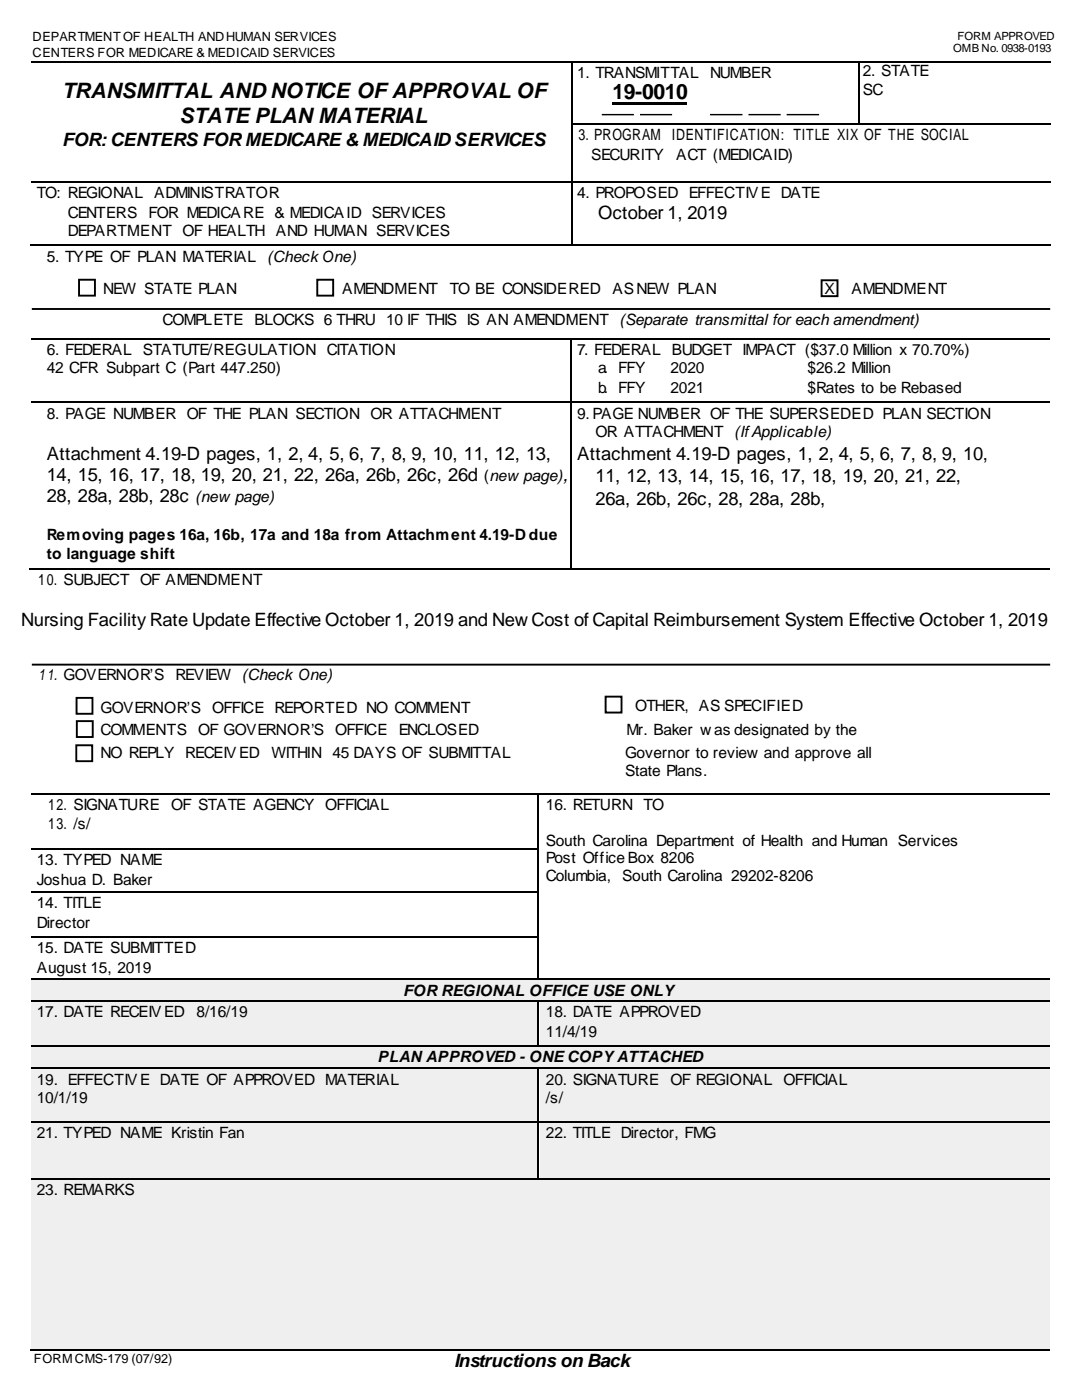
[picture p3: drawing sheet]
<svg xmlns="http://www.w3.org/2000/svg" width="216mm" height="279mm" viewBox="0 0 216 279" stroke-linecap="round" stroke-linejoin="round" font-family="sans-serif">
<defs><g id="words">
<g font-size="4.2">
<text x="12.4" y="19.5">TRANSMITTAL AND NOTICE OF APPROVAL OF</text>
<text x="122.2" y="19.8">19-0010</text>
<text x="35.8" y="24.6">STATE PLAN MATERIAL</text>
</g>
<g font-size="3.7">
<text x="12.4" y="29.1">FOR: CENTERS FOR MEDICARE &amp; MEDICAID SERVICES</text>
<text x="119.4" y="43.7">October 1, 2019</text>
<text x="9.3" y="91.7">Attachment 4.19-D pages, 1, 2, 4, 5, 6, 7, 8, 9, 10, 11, 12, 13,</text>
<text x="9.3" y="96">14, 15, 16, 17, 18, 19, 20, 21, 22, 26a, 26b, 26c, 26d</text>
<text x="112.3" y="96">,</text>
<text x="115.1" y="91.7">Attachment 4.19-D pages, 1, 2, 4, 5, 6, 7, 8, 9, 10,</text>
<text x="9.3" y="100.2">28, 28a, 28b, 28c</text>
<text x="118.8" y="96.2">11, 12, 13, 14, 15, 16, 17, 18, 19, 20, 21, 22,</text>
<text x="118.8" y="100.8">26a, 26b, 26c, 28, 28a, 28b,</text>
<text x="4.2" y="125">Nursing Facility Rate Update Effective October 1, 2019 and New Cost of Capital Reimbursement System Effective October 1, 2019</text>
<text x="90.6" y="272.9">Instructions on Back</text>
</g>
<g font-size="3.1">
<text x="115.1" y="15.5">1. TRANSMITTAL</text>
<text x="141.7" y="15.5">NUMBER</text>
<text x="172.2" y="15.2">2. STATE</text>
<text x="172.2" y="18.9">SC</text>
<text x="115.4" y="27.9">3. PROGRAM IDENTIFICATION: TITLE XIX OF THE SOCIAL</text>
<text x="118" y="31.9">SECURITY</text>
<text x="134.9" y="31.9">ACT (MEDICAID)</text>
<text x="7.3" y="39.5">TO: REGIONAL</text>
<text x="30.8" y="39.5">ADMINISTRATOR</text>
<text x="115.1" y="39.5">4. PROPOSED EFFECTIVE DATE</text>
<text x="13.5" y="43.5">CENTERS FOR MEDICARE &amp; MEDICAID SERVICES</text>
<text x="13.5" y="47.1">DEPARTMENT OF HEALTH AND HUMAN SERVICES</text>
<text x="9.3" y="52.2">5. TYPE OF PLAN MATERIAL</text>
<text x="53.3" y="52.2">(Check One)</text>
<text x="20.6" y="58.7">NEW STATE PLAN</text>
<text x="68.3" y="58.7">AMENDMENT</text>
<text x="89.7" y="58.7">TO BE CONSIDERED</text>
<text x="122.2" y="58.7">ASNEW PLAN</text>
<text x="164.5" y="58.7">X</text>
<text x="169.9" y="58.7">AMENDMENT</text>
<text x="32.5" y="64.9">COMPLETE BLOCKS 6 THRU 10 IF THIS IS AN AMENDMENT (Separate transmittal for each amendment)</text>
<text x="9.3" y="70.8">6. FEDERAL</text>
<text x="28.5" y="70.8">STATUTE/REGULATION CITATION</text>
<text x="115.1" y="70.8">7. FEDERAL</text>
<text x="134.1" y="70.8">BUDGET IMPACT ($37.0 Million x 70.70%)</text>
<text x="9.3" y="74.5">42 CFR Subpart C (Part 447.250)</text>
<text x="119.4" y="74.5">a. FFY</text>
<text x="133.8" y="74.5">2020</text>
<text x="161.2" y="74.5">$26.2 Million</text>
<text x="9.3" y="83.5">8. PAGE NUMBER OF THE PLAN SECTION OR ATTACHMENT</text>
<text x="115.1" y="83.5">9. PAGE NUMBER OF THE SUPERSEDED PLAN SECTION</text>
<text x="119.4" y="78.5">b. FFY</text>
<text x="133.8" y="78.5">2021</text>
<text x="161.2" y="78.5">$Rates to be Rebased</text>
<text x="118.8" y="87.2">OR ATTACHMENT (IfApplicable)</text>
<text x="96.5" y="96">(new page)</text>
<text x="38.9" y="100.2">(new page)</text>
<text x="9.3" y="107.8">Removing pages 16a, 16b, 17a and 18a from Attachment 4.19-D due</text>
<text x="9.3" y="111.5">to language shift</text>
<text x="7.6" y="116.8">10. SUBJECT OF AMENDMENT</text>
<text x="7.6" y="135.7">11. GOVERNOR’S REVIEW (Check One)</text>
<text x="20" y="142.2">GOVERNOR’S OFFICE REPORTED NO COMMENT</text>
<text x="126.7" y="142">OTHER, AS SPECIFIED</text>
<text x="20" y="146.8">COMMENTS OF GOVERNOR’S OFFICE ENCLOSED</text>
<text x="125" y="146.8">Mr. Baker w as designated by the</text>
<text x="20" y="151.3">NO REPLY RECEIVED</text>
<text x="54.2" y="151.3">WITHIN 45 DAYS OF SUBMITTAL</text>
<text x="124.8" y="151.3">Governor to review and approve all</text>
<text x="124.8" y="154.9">State Plans.</text>
<text x="9.6" y="161.7">12. SIGNATURE OF STATE AGENCY OFFICIAL</text>
<text x="108.9" y="161.7">16. RETURN TO</text>
<text x="9.6" y="165.4">13. /s/</text>
<text x="7.3" y="172.7">13. TYPED NAME</text>
<text x="108.9" y="168.8">South Carolina Department of Health and Human Services</text>
<text x="108.9" y="172.2">Post Office Box 8206</text>
<text x="7.3" y="176.7">Joshua D. Baker</text>
<text x="108.9" y="175.8">Columbia,</text>
<text x="124.2" y="175.8">South Carolina 29202-8206</text>
<text x="7.3" y="181.2">14. TITLE</text>
<text x="7.3" y="185.1">Director</text>
<text x="7.3" y="190.2">15. DATE SUBMITTED</text>
<text x="7.3" y="194.2">August 15, 2019</text>
<text x="7.3" y="202.9">17. DATE RECEIVED</text>
<text x="39.2" y="202.9">8/16/19</text>
<text x="80.4" y="198.7">FOR REGIONAL OFFICE USE ONLY</text>
<text x="108.9" y="202.9">18. DATE APPROVED</text>
<text x="108.9" y="206.9">11/4/19</text>
<text x="75.4" y="211.9">PLAN APPROVED - ONE COPY ATTACHED</text>
<text x="7.3" y="216.5">19. EFFECTIVE DATE OF APPROVED MATERIAL</text>
<text x="7.3" y="220.1">10/1/19</text>
<text x="108.9" y="216.5">20. SIGNATURE OF REGIONAL</text>
<text x="108.9" y="220.1">/s/</text>
<text x="156.3" y="216.5">OFFICIAL</text>
<text x="7.3" y="227.2">21. TYPED NAME Kristin Fan</text>
<text x="108.9" y="227.2">22. TITLE Director, FMG</text>
<text x="7.3" y="238.5">23. REMARKS</text>
</g>
<g font-size="2.5">
<text x="6.5" y="8.2">DEPARTMENT OF HEALTH ANDHUMAN SERVICES</text>
<text x="6.5" y="11.3">CENTERS FOR MEDICARE &amp; MEDICAID SERVICES</text>
<text x="6.8" y="272.1">FORMCMS-179 (07/92)</text>
</g>
<g font-size="2.3">
<text x="190.2" y="10.4">OMB No. 0938-0193</text>
<text x="191.1" y="7.9">FORM APPROVED</text>
</g>
</g></defs>
<path d="M63.3 55.8h3.2v3.2h-3.2zM163.9 55.9h3.2v3.2h-3.2zM120.8 139h3.2v3.2h-3.2z" fill="none" stroke="#000" stroke-width=".38"/>
<g fill="none" stroke="#000" stroke-width=".28">
<path d="M6.2 12.3h107.8M114.2 12.4v12.2M114.3 12.3h57M171.4 12.4v12.2M171.6 12.3h38.1M6.2 36.3h107.8M114.2 24.8v11.3M114.2 36.4v12.4M114.3 24.7h57M114.3 36.3h95.4M120.1 22.9h6.4M127.7 22.9h6.4"/>
<path d="M141.7 22.9h6.4M149.3 22.9h6.5M157 22.9h6.4M171.6 24.7h38.1M5.9 49h108.1M114.3 49h95.4M6.2 67.6h107.5M113.9 67.7v12.5M114 67.6h95.4M6.2 80.3h107.5M113.9 80.4v33.1M114 80.3h95.4"/>
<path d="M5.9 113.6h107.8M114 113.6h95.4M6.2 158.5h101M107.4 158.6v10.7M107.5 158.5h101.9M6.2 169.5h101M6.2 177.9h101M107.4 169.6v8.2M107.4 178.1v8.7M6.2 187h101M107.4 187.1v8.2"/>
</g>
<path d="M122.2 20.3h15v.6h-15z" fill-rule="evenodd" fill="#000"/>
<g fill="#000">
<path d="M114 12.1h.3v.3h-.3zM171.3 12.1h.3v.3h-.3zM114 24.6h.3v.2h-.3zM114 36.1h.3v.3h-.3zM171.3 24.6h.3v.2h-.3zM114 48.8h.3v.3h-.3zM113.7 67.5h.3v.2h-.3zM113.7 80.2h.3v.2h-.3zM113.7 113.5h.3v.2h-.3zM107.2 158.3h.3v.3h-.3zM107.2 169.3h.3v.3h-.3zM107.2 177.8h.3v.3h-.3z"/>
<path d="M107.2 186.8h.3v.3h-.3z"/>
</g>
<path d="M6.2 195.6h203.2v3.9h-203.2z" fill-rule="evenodd" fill="#efefef"/>
<path d="M6.2 195.6h203.2v3.6h-203.2z" fill="#efefef"/>
<path d="M6.2 195.4h101M107.5 195.4h101.9" fill="none" stroke="#000" stroke-width=".28"/>
<path d="M107.2 195.3h.3v.3h-.3z" fill="#000"/>
<g fill="#efefef">
<path d="M6.2 199.8h101v8.8h-101z" fill-rule="evenodd"/>
<path d="M107.8 199.8h101.6v8.8h-101.6z" fill-rule="evenodd"/>
</g>
<g fill="#efefef">
<path d="M6.2 199.8h101v4h-101z"/>
<path d="M107.8 199.8h101.6v4h-101.6z"/>
<path d="M107.8 203.8h101.6v3.9h-101.6z"/>
</g>
<path d="M6.2 199.7h101M107.4 199.8v8.8M107.5 199.7h101.9" fill="none" stroke="#000" stroke-width=".28"/>
<path d="M107.2 199.5h.3v.3h-.3z" fill="#000"/>
<path d="M6.2 208.8h203.2v4.3h-203.2z" fill-rule="evenodd" fill="#efefef"/>
<path d="M6.2 208.8h203.2v3.7h-203.2z" fill="#efefef"/>
<path d="M6.2 208.7h101M107.5 208.7h101.9" fill="none" stroke="#000" stroke-width=".28"/>
<path d="M107.2 208.6h.3v.2h-.3z" fill="#000"/>
<g fill="#efefef">
<path d="M6.2 213.4h101v10.4h-101z" fill-rule="evenodd"/>
<path d="M107.8 213.4h101.6v10.4h-101.6z" fill-rule="evenodd"/>
</g>
<g fill="#efefef">
<path d="M6.2 213.4h101v3.9h-101z"/>
<path d="M6.2 217.3h101v3.7h-101z"/>
<path d="M107.8 213.4h101.6v3.9h-101.6z"/>
<path d="M107.8 217.3h101.6v3.7h-101.6z"/>
</g>
<path d="M6.2 213.2h101M107.4 213.4v10.4M107.5 213.2h101.9" fill="none" stroke="#000" stroke-width=".28"/>
<path d="M107.2 213.1h.3v.3h-.3z" fill="#000"/>
<g fill="#efefef">
<path d="M6.2 224.1h101v11h-101z" fill-rule="evenodd"/>
<path d="M107.8 224.1h101.6v11h-101.6z" fill-rule="evenodd"/>
</g>
<g fill="#efefef">
<path d="M6.2 224.1h101v3.9h-101z"/>
<path d="M107.8 224.1h101.6v3.9h-101.6z"/>
</g>
<path d="M6.2 223.9h101M107.4 224.1v11M107.5 223.9h101.9" fill="none" stroke="#000" stroke-width=".28"/>
<path d="M107.2 223.8h.3v.3h-.3z" fill="#000"/>
<path d="M6.2 235.7h203.2v33.5h-203.2z" fill-rule="evenodd" fill="#efefef"/>
<path d="M6.2 235.7h203.2v3.6h-203.2z" fill="#efefef"/>
<path d="M6.2 235.2h101M107.5 235.2h101.9M5.9 269.4h203.5" fill="none" stroke="#000" stroke-width=".28"/>
<path d="M107.2 235.1h.3v.3h-.3z" fill="#000"/>
<path d="M15.8 55.8h3.1v3.2h-3.1zM6.3 61.7h203.2M6.3 132.6h203.2M15.3 139.3h3.2v3.1h-3.2zM15.2 148.7h3.2v3.2h-3.2zM15.3 143.9h3.2v3.2h-3.2z" fill="none" stroke="#000" stroke-width=".38"/>
<use href="#words"/>
</svg>
